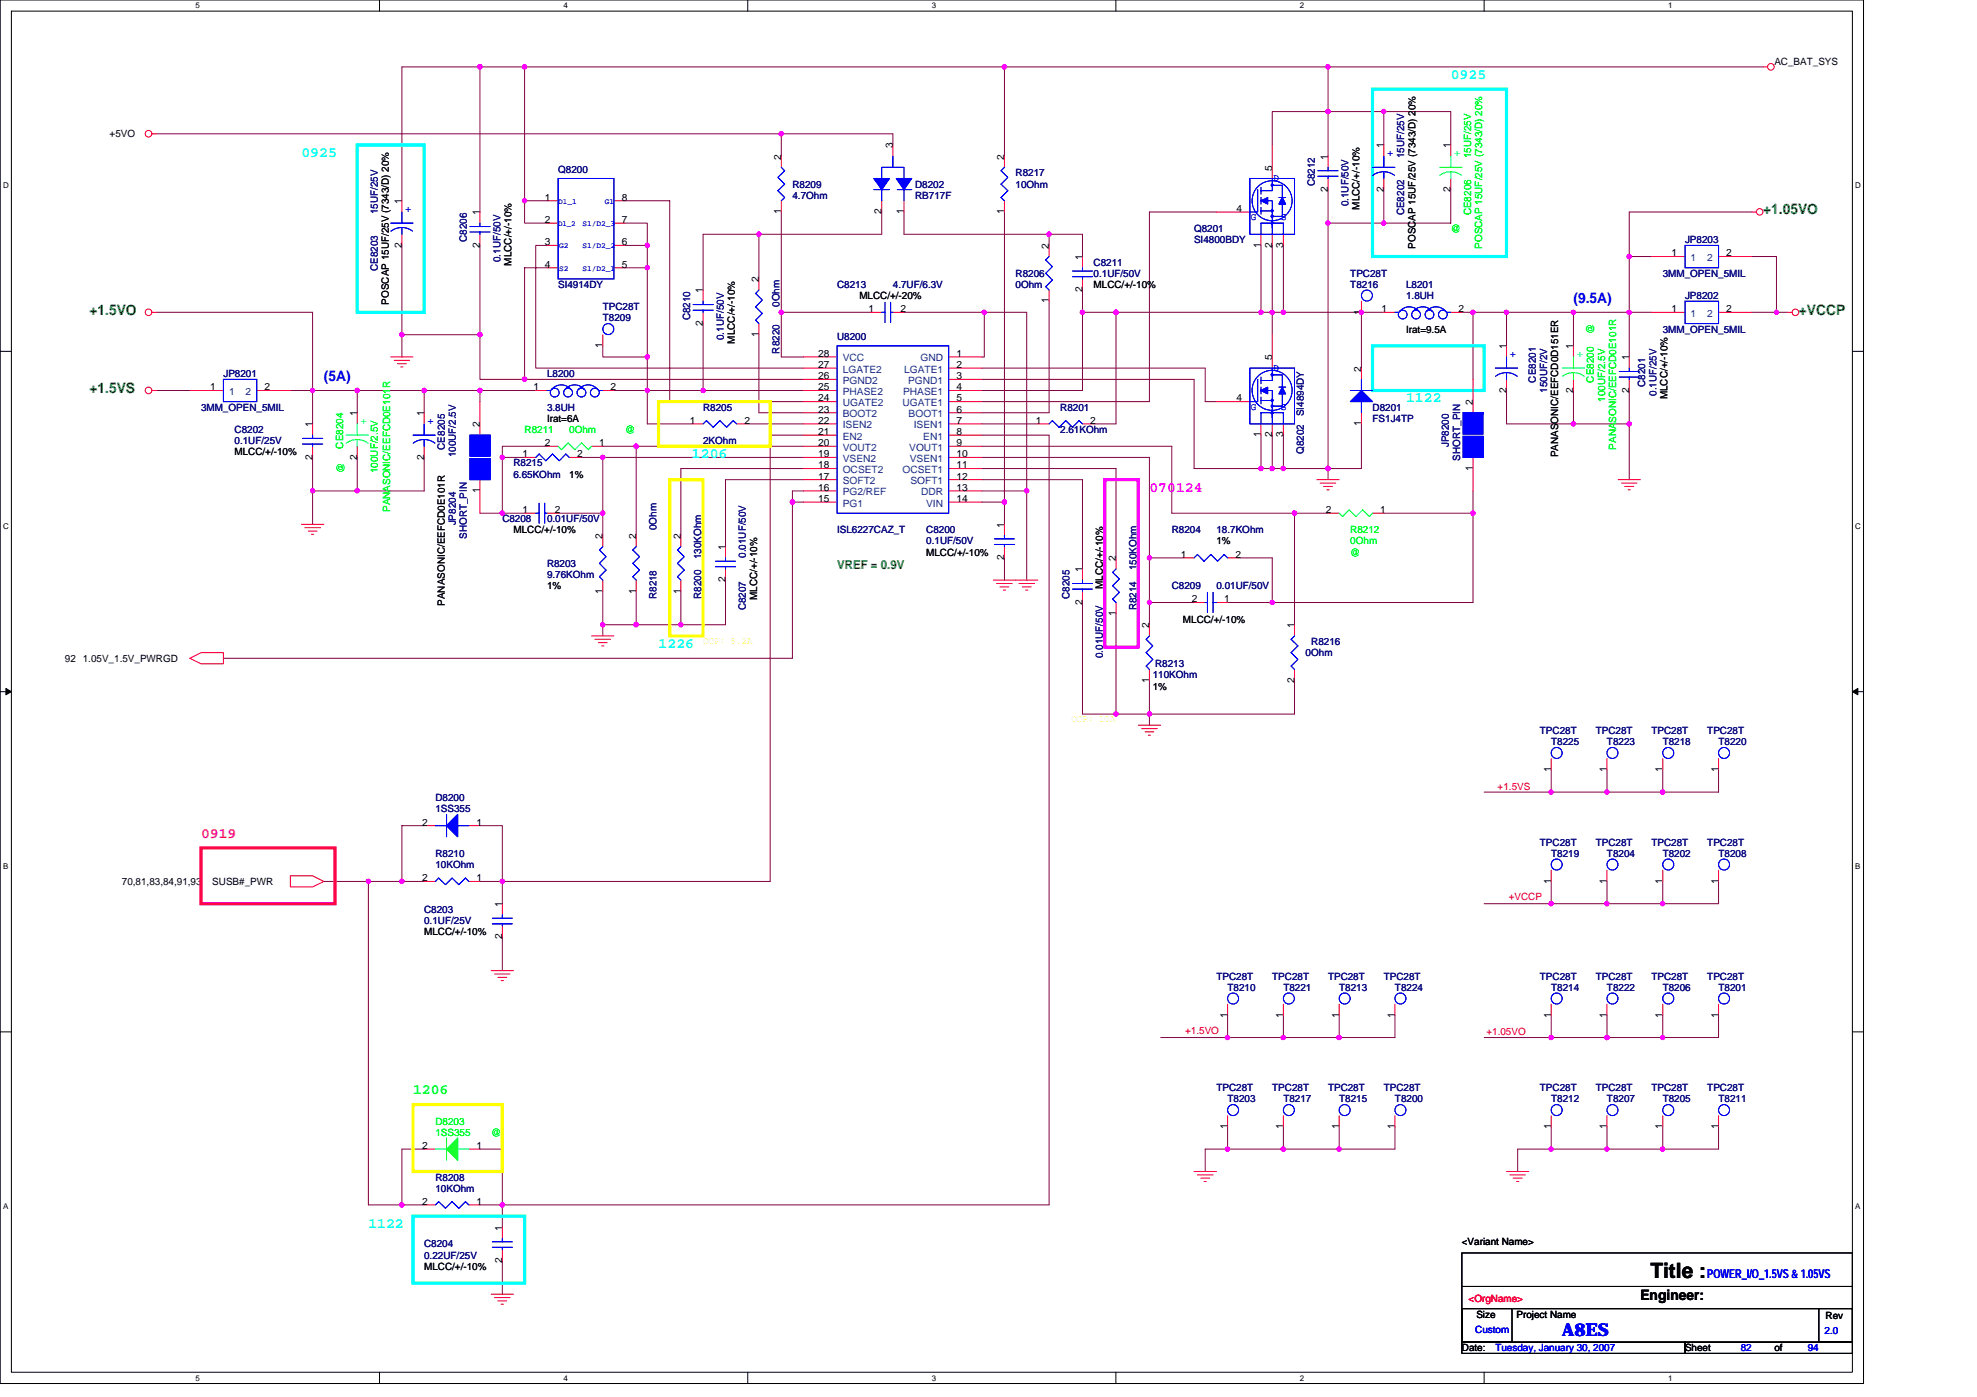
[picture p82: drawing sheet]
<svg xmlns="http://www.w3.org/2000/svg" width="297mm" height="210mm" viewBox="0 0 297 210" stroke-linecap="round" stroke-linejoin="round" font-family="sans-serif">
<defs><g id="words">
<text font-size="3.2" x="248" y="192">Title :</text>
<text font-size="2.7" fill="#00f" x="234.7" y="200.8">A8ES</text>
<g font-size="2.2" fill="#0ff">
<text x="218" y="11.9">0925</text>
<text x="45.3" y="23.6">0925</text>
<text x="211.3" y="60.5">1122</text>
<text x="104" y="68.9">1206</text>
<text x="99" y="97.3">1226</text>
<text x="55.3" y="184.5">1122</text>
</g>
<g font-size="2.2" fill="#008000">
<text x="264.9" y="32.2">+1.05VO</text>
<text x="13.4" y="47.3">+1.5VO</text>
<text x="270.3" y="47.3">+VCCP</text>
<text x="13.4" y="59">+1.5VS</text>
</g>
<g font-size="2.2" fill="#00f">
<text x="236.4" y="45.6">(9.5A)</text>
<text x="48.7" y="57.3">(5A)</text>
</g>
<text font-size="2.2" fill="#f0f" x="172.7" y="73.9">070124</text>
<text font-size="2.2" fill="#ff0080" x="30.2" y="125.9">0919</text>
<text font-size="2.2" fill="#0f0" x="62.1" y="164.4">1206</text>
<text font-size="2.2" x="246.5" y="195.3">Engineer:</text>
<text font-size="1.8" fill="#008000" x="125.8" y="85.5">VREF = 0.9V</text>
<text font-size="1.8" fill="#00f" x="256.5" y="192">POWER_I/O_1.5VS &amp; 1.05VS</text>
<g font-size="1.5">
<text x="266.6" y="9.7">AC_BAT_SYS</text>
<text x="16.5" y="20.6">+5VO</text>
<text x="117.4" y="24" transform="rotate(-90 117.4 24)">2</text>
<text x="134.1" y="22.3" transform="rotate(-90 134.1 22.3)">3</text>
<text x="150.9" y="24" transform="rotate(-90 150.9 24)">2</text>
<text x="199.5" y="24" transform="rotate(-90 199.5 24)">1</text>
<text x="207.9" y="22.3" transform="rotate(-90 207.9 22.3)">1</text>
<text x="217.9" y="22.3" transform="rotate(-90 217.9 22.3)">1</text>
<text x="191.1" y="25.7" transform="rotate(-90 191.1 25.7)">5</text>
<text x="199.5" y="28.8" transform="rotate(-90 199.5 28.8)">2</text>
<text x="207.9" y="28.8" transform="rotate(-90 207.9 28.8)">2</text>
<text x="217.9" y="28.8" transform="rotate(-90 217.9 28.8)">2</text>
<text x="60.4" y="30.7" transform="rotate(-90 60.4 30.7)">1</text>
<text x="72.1" y="32.4" transform="rotate(-90 72.1 32.4)">1</text>
<text x="81.8" y="30.1">1</text>
<text x="81.8" y="33.5">2</text>
<text x="93.4" y="33.5">7</text>
<text x="93.4" y="30.1">8</text>
<text x="117.4" y="32.2" transform="rotate(-90 117.4 32.2)">1</text>
<text x="132.5" y="32.2" transform="rotate(-90 132.5 32.2)">2</text>
<text x="135.8" y="32.2" transform="rotate(-90 135.8 32.2)">1</text>
<text x="150.9" y="32.2" transform="rotate(-90 150.9 32.2)">1</text>
<text x="185.8" y="31.8">4</text>
<text x="204.3" y="31.5" transform="rotate(-90 204.3 31.5)">MLCC/+/-10%</text>
<text x="60.4" y="37.2" transform="rotate(-90 60.4 37.2)">2</text>
<text x="72.1" y="37.2" transform="rotate(-90 72.1 37.2)">2</text>
<text x="76.9" y="39.9" transform="rotate(-90 76.9 39.9)">MLCC/+/-10%</text>
<text x="81.8" y="36.9">3</text>
<text x="81.8" y="40.2">4</text>
<text x="93.4" y="40.2">5</text>
<text x="93.4" y="36.9">6</text>
<text x="157.6" y="37.4" transform="rotate(-90 157.6 37.4)">2</text>
<text x="162.6" y="39.1" transform="rotate(-90 162.6 39.1)">1</text>
<text x="189.4" y="37.2" transform="rotate(-90 189.4 37.2)">1</text>
<text x="191.1" y="37.2" transform="rotate(-90 191.1 37.2)">2</text>
<text x="192.8" y="37.2" transform="rotate(-90 192.8 37.2)">3</text>
<text x="212.7" y="37.4" transform="rotate(-90 212.7 37.4)">POSCAP 15UF/25V (7343/D) 20%</text>
<text x="251.2" y="38.5">1</text>
<text x="259.4" y="38.5">2</text>
<text x="58.4" y="45.8" transform="rotate(-90 58.4 45.8)">POSCAP 15UF/25V (7343/D) 20%</text>
<text x="105.6" y="44.1" transform="rotate(-90 105.6 44.1)">1</text>
<text x="114" y="42.4" transform="rotate(-90 114 42.4)">2</text>
<text x="129.1" y="44.9">MLCC/+/-20%</text>
<text x="130.5" y="46.9">1</text>
<text x="135.3" y="46.9">2</text>
<text x="157.6" y="45.6" transform="rotate(-90 157.6 45.6)">1</text>
<text x="162.6" y="43.9" transform="rotate(-90 162.6 43.9)">2</text>
<text x="164.3" y="43.3">MLCC/+/-10%</text>
<text x="204.5" y="47.3" transform="rotate(-90 204.5 47.3)">1</text>
<text x="207.6" y="46.9">1</text>
<text x="219.1" y="46.9">2</text>
<text x="251.2" y="46.9">1</text>
<text x="259.4" y="46.9">2</text>
<text x="90.5" y="52.3" transform="rotate(-90 90.5 52.3)">1</text>
<text x="105.6" y="48.9" transform="rotate(-90 105.6 48.9)">2</text>
<text x="110.4" y="51.6" transform="rotate(-90 110.4 51.6)">MLCC/+/-10%</text>
<text x="114" y="50.6" transform="rotate(-90 114 50.6)">1</text>
<text x="122.9" y="53.6">28</text>
<text x="143.7" y="53.6">1</text>
<text x="211.3" y="50">Irat=9.5A</text>
<text x="226.3" y="52.5" transform="rotate(-90 226.3 52.5)">1</text>
<text x="236.4" y="52.5" transform="rotate(-90 236.4 52.5)">1</text>
<text x="31.6" y="58.7">1</text>
<text x="39.7" y="58.7">2</text>
<text x="80.2" y="58.7">1</text>
<text x="91.7" y="58.7">2</text>
<text x="122.9" y="55.3">27</text>
<text x="122.9" y="57">26</text>
<text x="122.9" y="58.7">25</text>
<text x="143.7" y="55.3">2</text>
<text x="143.7" y="57">3</text>
<text x="143.7" y="58.7">4</text>
<text x="191.1" y="54.1" transform="rotate(-90 191.1 54.1)">5</text>
<text x="204.5" y="55.8" transform="rotate(-90 204.5 55.8)">2</text>
<text x="226.3" y="59" transform="rotate(-90 226.3 59)">2</text>
<text x="236.4" y="59" transform="rotate(-90 236.4 59)">2</text>
<text x="244.8" y="59" transform="rotate(-90 244.8 59)">2</text>
<text x="244.8" y="54.1" transform="rotate(-90 244.8 54.1)">1</text>
<text x="46.9" y="64.2" transform="rotate(-90 46.9 64.2)">1</text>
<text x="53.7" y="62.5" transform="rotate(-90 53.7 62.5)">1</text>
<text x="63.7" y="62.5" transform="rotate(-90 63.7 62.5)">1</text>
<text x="72.1" y="64.2" transform="rotate(-90 72.1 64.2)">2</text>
<text x="82.2" y="63.4">Irat=6A</text>
<text x="103.6" y="63.7">1</text>
<text x="111.8" y="63.7">2</text>
<text x="122.9" y="60.3">24</text>
<text x="122.9" y="62">23</text>
<text x="122.9" y="63.7">22</text>
<text x="122.9" y="65.4">21</text>
<text x="143.7" y="60.3">5</text>
<text x="143.7" y="65.4">8</text>
<text x="143.7" y="62">6</text>
<text x="143.7" y="63.7">7</text>
<text x="155.6" y="63.7">1</text>
<text x="163.8" y="63.7">2</text>
<text x="185.8" y="60.3">4</text>
<text x="189.4" y="65.7" transform="rotate(-90 189.4 65.7)">1</text>
<text x="191.1" y="65.7" transform="rotate(-90 191.1 65.7)">2</text>
<text x="192.8" y="65.7" transform="rotate(-90 192.8 65.7)">3</text>
<text x="204.5" y="64" transform="rotate(-90 204.5 64)">1</text>
<text x="221.3" y="60.9" transform="rotate(-90 221.3 60.9)">2</text>
<text x="250.5" y="60" transform="rotate(-90 250.5 60)">MLCC/+/-10%</text>
<text x="35.2" y="68.4">MLCC/+/-10%</text>
<text x="46.9" y="69.1" transform="rotate(-90 46.9 69.1)">2</text>
<text x="53.7" y="69.1" transform="rotate(-90 53.7 69.1)">2</text>
<text x="63.7" y="69.1" transform="rotate(-90 63.7 69.1)">2</text>
<text x="78.5" y="68.7">1</text>
<text x="81.8" y="67">2</text>
<text x="85.5" y="71.8">1%</text>
<text x="86.7" y="68.7">2</text>
<text x="90" y="67">1</text>
<text x="122.9" y="67">20</text>
<text x="122.9" y="68.7">19</text>
<text x="122.9" y="70.4">18</text>
<text x="143.7" y="70.4">11</text>
<text x="143.7" y="68.7">10</text>
<text x="143.7" y="67">9</text>
<text x="221.3" y="70.7" transform="rotate(-90 221.3 70.7)">1</text>
<text x="234.1" y="68.7" transform="rotate(-90 234.1 68.7)">PANASONIC/EEFCD0D151ER</text>
<text x="72.1" y="74.1" transform="rotate(-90 72.1 74.1)">1</text>
<text x="78.5" y="77.1">1</text>
<text x="83.4" y="77.1">2</text>
<text x="122.9" y="72.1">17</text>
<text x="122.9" y="73.7">16</text>
<text x="122.9" y="75.4">15</text>
<text x="143.7" y="72.1">12</text>
<text x="143.7" y="75.4">14</text>
<text x="143.7" y="73.7">13</text>
<text x="199.2" y="77.1">2</text>
<text x="207.4" y="77.1">1</text>
<text x="77.1" y="80.1">MLCC/+/-10%</text>
<text x="90.5" y="81" transform="rotate(-90 90.5 81)">2</text>
<text x="95.6" y="81" transform="rotate(-90 95.6 81)">2</text>
<text x="102.3" y="81" transform="rotate(-90 102.3 81)">2</text>
<text x="109" y="82.7" transform="rotate(-90 109 82.7)">1</text>
<text x="139.2" y="83.5">MLCC/+/-10%</text>
<text x="150.9" y="79.3" transform="rotate(-90 150.9 79.3)">1</text>
<text x="177.4" y="83.8">1</text>
<text x="182.8" y="81.8">1%</text>
<text x="185.6" y="83.8">2</text>
<text x="82.2" y="88.5">1%</text>
<text x="90.5" y="89.2" transform="rotate(-90 90.5 89.2)">1</text>
<text x="95.6" y="89.2" transform="rotate(-90 95.6 89.2)">1</text>
<text x="102.3" y="89.2" transform="rotate(-90 102.3 89.2)">1</text>
<text x="109" y="87.5" transform="rotate(-90 109 87.5)">2</text>
<text x="150.9" y="84.2" transform="rotate(-90 150.9 84.2)">2</text>
<text x="162.6" y="86" transform="rotate(-90 162.6 86)">1</text>
<text x="165.7" y="88.5" transform="rotate(-90 165.7 88.5)">MLCC/+/-10%</text>
<text x="167.7" y="84.3" transform="rotate(-90 167.7 84.3)">2</text>
<text x="66.8" y="91" transform="rotate(-90 66.8 91)">PANASONIC/EEFCD0E101R</text>
<text x="113.7" y="90.2" transform="rotate(-90 113.7 90.2)">MLCC/+/-10%</text>
<text x="162.6" y="90.8" transform="rotate(-90 162.6 90.8)">2</text>
<text x="167.7" y="92.5" transform="rotate(-90 167.7 92.5)">1</text>
<text x="172.7" y="94.4" transform="rotate(-90 172.7 94.4)">2</text>
<text x="177.7" y="93.6">MLCC/+/-10%</text>
<text x="179.1" y="90.5">2</text>
<text x="183.9" y="90.5">1</text>
<text x="194.5" y="94.4" transform="rotate(-90 194.5 94.4)">1</text>
<text x="9.8" y="99.4">92</text>
<text x="12.4" y="99.4">1.05V_1.5V_PWRGD</text>
<text x="172.7" y="102.6" transform="rotate(-90 172.7 102.6)">1</text>
<text x="173.2" y="103.6">1%</text>
<text x="194.5" y="102.6" transform="rotate(-90 194.5 102.6)">2</text>
<text x="233" y="116" transform="rotate(-90 233 116)">1</text>
<text x="241.4" y="116" transform="rotate(-90 241.4 116)">1</text>
<text x="249.8" y="116" transform="rotate(-90 249.8 116)">1</text>
<text x="258.2" y="116" transform="rotate(-90 258.2 116)">1</text>
<text x="63.4" y="124">2</text>
<text x="71.6" y="124">1</text>
<text x="18.3" y="132.9">70,81,83,84,91,93</text>
<text x="31.9" y="132.9">SUSB#_PWR</text>
<text x="63.4" y="132.4">2</text>
<text x="71.6" y="132.4">1</text>
<text x="75.5" y="136.3" transform="rotate(-90 75.5 136.3)">1</text>
<text x="233" y="132.8" transform="rotate(-90 233 132.8)">1</text>
<text x="241.4" y="132.8" transform="rotate(-90 241.4 132.8)">1</text>
<text x="249.8" y="132.8" transform="rotate(-90 249.8 132.8)">1</text>
<text x="258.2" y="132.8" transform="rotate(-90 258.2 132.8)">1</text>
<text x="63.7" y="140.5">MLCC/+/-10%</text>
<text x="75.5" y="141.1" transform="rotate(-90 75.5 141.1)">2</text>
<text x="184.4" y="152.9" transform="rotate(-90 184.4 152.9)">1</text>
<text x="192.8" y="152.9" transform="rotate(-90 192.8 152.9)">1</text>
<text x="201.2" y="152.9" transform="rotate(-90 201.2 152.9)">1</text>
<text x="209.6" y="152.9" transform="rotate(-90 209.6 152.9)">1</text>
<text x="233" y="152.9" transform="rotate(-90 233 152.9)">1</text>
<text x="241.4" y="152.9" transform="rotate(-90 241.4 152.9)">1</text>
<text x="249.8" y="152.9" transform="rotate(-90 249.8 152.9)">1</text>
<text x="258.2" y="152.9" transform="rotate(-90 258.2 152.9)">1</text>
<text x="63.4" y="172.6">2</text>
<text x="71.6" y="172.6">1</text>
<text x="184.4" y="169.7" transform="rotate(-90 184.4 169.7)">1</text>
<text x="192.8" y="169.7" transform="rotate(-90 192.8 169.7)">1</text>
<text x="201.2" y="169.7" transform="rotate(-90 201.2 169.7)">1</text>
<text x="209.6" y="169.7" transform="rotate(-90 209.6 169.7)">1</text>
<text x="233" y="169.7" transform="rotate(-90 233 169.7)">1</text>
<text x="241.4" y="169.7" transform="rotate(-90 241.4 169.7)">1</text>
<text x="249.8" y="169.7" transform="rotate(-90 249.8 169.7)">1</text>
<text x="258.2" y="169.7" transform="rotate(-90 258.2 169.7)">1</text>
<text x="63.4" y="181">2</text>
<text x="71.6" y="181">1</text>
<text x="75.5" y="184.9" transform="rotate(-90 75.5 184.9)">1</text>
<text x="63.7" y="190.8">MLCC/+/-10%</text>
<text x="75.5" y="189.8" transform="rotate(-90 75.5 189.8)">2</text>
<text x="219.6" y="187.1">&lt;Variant Name&gt;</text>
<text x="221.8" y="198">Size</text>
<text x="227.9" y="198">Project Name</text>
<text x="219.6" y="203">Date:</text>
<text x="253.2" y="203">Sheet</text>
<text x="266.6" y="203">of</text>
<text x="274.3" y="198.2">Rev</text>
</g>
<g font-size="1.5" fill="#00f">
<text x="208.4" y="23.5">+</text>
<text x="191.3" y="27.2">D</text>
<text x="60.9" y="31.9">+</text>
<text x="188" y="33.1">G</text>
<text x="192.5" y="33.1">S</text>
<text x="226.9" y="53.7">+</text>
<text x="191.3" y="55.7">D</text>
<text x="64.2" y="63.7">+</text>
<text x="188" y="61.6">G</text>
<text x="192.5" y="61.6">S</text>
<text x="221.7" y="200.3">Custom</text>
<text x="224.7" y="203">Tuesday, January 30, 2007</text>
<text x="261.6" y="203">82</text>
<text x="271.6" y="203">94</text>
<text x="274.1" y="200.5">2.0</text>
</g>
<g font-size="1.5" fill="#000080">
<text x="211" y="23.8" transform="rotate(-90 211 23.8)">15UF/25V</text>
<text x="83.9" y="26">Q8200</text>
<text x="119.1" y="28.2">R8209</text>
<text x="119.1" y="29.8">4.7Ohm</text>
<text x="137.5" y="28.2">D8202</text>
<text x="137.5" y="29.8">RB717F</text>
<text x="152.6" y="26.5">R8217</text>
<text x="152.6" y="28.2">10Ohm</text>
<text x="197.6" y="28" transform="rotate(-90 197.6 28)">C8212</text>
<text x="56.7" y="32.2" transform="rotate(-90 56.7 32.2)">15UF/25V</text>
<text x="179.4" y="34.9">Q8201</text>
<text x="202.6" y="31" transform="rotate(-90 202.6 31)">0.1UF/50V</text>
<text x="211" y="32.3" transform="rotate(-90 211 32.3)">CE8202</text>
<text x="56.7" y="40.7" transform="rotate(-90 56.7 40.7)">CE8203</text>
<text x="70.2" y="36.4" transform="rotate(-90 70.2 36.4)">C8206</text>
<text x="75.2" y="39.4" transform="rotate(-90 75.2 39.4)">0.1UF/50V</text>
<text x="152.6" y="41.6">R8206</text>
<text x="164.3" y="39.9">C8211</text>
<text x="164.3" y="41.6">0.1UF/50V</text>
<text x="179.4" y="36.6">SI4800BDY</text>
<text x="202.9" y="41.6">TPC28T</text>
<text x="249.8" y="41.6">3MM_OPEN_5MIL</text>
<text x="253.2" y="36.6">JP8203</text>
<text x="83.9" y="43.3">SI4914DY</text>
<text x="90.6" y="46.6">TPC28T</text>
<text x="117.1" y="46.1" transform="rotate(-90 117.1 46.1)">0Ohm</text>
<text x="125.8" y="43.3">C8213</text>
<text x="134.1" y="43.3">4.7UF/6.3V</text>
<text x="152.6" y="43.3">0Ohm</text>
<text x="202.9" y="43.3">T8216</text>
<text x="211.3" y="43.3">L8201</text>
<text x="211.3" y="44.9">1.8UH</text>
<text x="253.2" y="44.9">JP8202</text>
<text x="90.6" y="48.3">T8209</text>
<text x="103.7" y="48.1" transform="rotate(-90 103.7 48.1)">C8210</text>
<text x="108.7" y="51.1" transform="rotate(-90 108.7 51.1)">0.1UF/50V</text>
<text x="117.1" y="53.1" transform="rotate(-90 117.1 53.1)">R8220</text>
<text x="125.8" y="51.1">U8200</text>
<text x="249.8" y="50">3MM_OPEN_5MIL</text>
<text x="33.6" y="56.7">JP8201</text>
<text x="82.2" y="56.7">L8200</text>
<text x="230.8" y="57.5" transform="rotate(-90 230.8 57.5)">CE8201</text>
<text x="232.4" y="59" transform="rotate(-90 232.4 59)">150UF/2V</text>
<text x="247.2" y="58.2" transform="rotate(-90 247.2 58.2)">C8201</text>
<text x="248.9" y="59.5" transform="rotate(-90 248.9 59.5)">0.1UF/25V</text>
<text x="30.2" y="61.7">3MM_OPEN_5MIL</text>
<text x="35.2" y="65">C8202</text>
<text x="82.2" y="61.7">3.8UH</text>
<text x="105.6" y="61.7">R8205</text>
<text x="159.3" y="61.7">R8201</text>
<text x="159.3" y="65">2.61KOhm</text>
<text x="195.9" y="62.5" transform="rotate(-90 195.9 62.5)">SI4894DY</text>
<text x="206.2" y="61.7">D8201</text>
<text x="206.2" y="63.4">FS1J4TP</text>
<text x="35.2" y="66.7">0.1UF/25V</text>
<text x="66.8" y="67.6" transform="rotate(-90 66.8 67.6)">CE8205</text>
<text x="68.5" y="68.7" transform="rotate(-90 68.5 68.7)">100UF/2.5V</text>
<text x="77.1" y="70.1">R8215</text>
<text x="77.1" y="71.8">6.65KOhm</text>
<text x="105.6" y="66.7">2KOhm</text>
<text x="195.9" y="68.2" transform="rotate(-90 195.9 68.2)">Q8202</text>
<text x="217.7" y="67.2" transform="rotate(-90 217.7 67.2)">JP8200</text>
<text x="219.4" y="69.2" transform="rotate(-90 219.4 69.2)">SHORT_PIN</text>
<text x="68.5" y="79" transform="rotate(-90 68.5 79)">JP8204</text>
<text x="70.2" y="81" transform="rotate(-90 70.2 81)">SHORT_PIN</text>
<text x="75.5" y="78.5">C8208</text>
<text x="82.2" y="78.5">0.01UF/50V</text>
<text x="98.7" y="79.6" transform="rotate(-90 98.7 79.6)">0Ohm</text>
<text x="105.4" y="84" transform="rotate(-90 105.4 84)">130KOhm</text>
<text x="112.1" y="83.8" transform="rotate(-90 112.1 83.8)">0.01UF/50V</text>
<text x="125.8" y="80.1">ISL6227CAZ_T</text>
<text x="139.2" y="80.1">C8200</text>
<text x="139.2" y="81.8">0.1UF/50V</text>
<text x="176.1" y="80.1">R8204</text>
<text x="182.8" y="80.1">18.7KOhm</text>
<text x="82.2" y="85.2">R8203</text>
<text x="82.2" y="86.8">9.76KOhm</text>
<text x="170.7" y="85.7" transform="rotate(-90 170.7 85.7)">150KOhm</text>
<text x="176.1" y="88.5">C8209</text>
<text x="182.8" y="88.5">0.01UF/50V</text>
<text x="98.7" y="90" transform="rotate(-90 98.7 90)">R8218</text>
<text x="105.4" y="90" transform="rotate(-90 105.4 90)">R8200</text>
<text x="112.1" y="91.7" transform="rotate(-90 112.1 91.7)">C8207</text>
<text x="160.7" y="90" transform="rotate(-90 160.7 90)">C8205</text>
<text x="170.7" y="91.7" transform="rotate(-90 170.7 91.7)">R8214</text>
<text x="165.7" y="98.9" transform="rotate(-90 165.7 98.9)">0.01UF/50V</text>
<text x="173.2" y="101.9">110KOhm</text>
<text x="173.5" y="100.3">R8213</text>
<text x="196.2" y="98.6">0Ohm</text>
<text x="197" y="96.9">R8216</text>
<text x="231.4" y="110.3">TPC28T</text>
<text x="233.1" y="112">T8225</text>
<text x="239.8" y="110.3">TPC28T</text>
<text x="241.4" y="112">T8223</text>
<text x="248.1" y="110.3">TPC28T</text>
<text x="249.8" y="112">T8218</text>
<text x="256.5" y="110.3">TPC28T</text>
<text x="258.2" y="112">T8220</text>
<text x="65.4" y="120.4">D8200</text>
<text x="65.4" y="122">1SS355</text>
<text x="65.4" y="128.8">R8210</text>
<text x="65.4" y="130.4">10KOhm</text>
<text x="231.4" y="127.1">TPC28T</text>
<text x="233.1" y="128.8">T8219</text>
<text x="239.8" y="127.1">TPC28T</text>
<text x="241.4" y="128.8">T8204</text>
<text x="248.1" y="127.1">TPC28T</text>
<text x="249.8" y="128.8">T8202</text>
<text x="256.5" y="127.1">TPC28T</text>
<text x="258.2" y="128.8">T8208</text>
<text x="63.7" y="137.1">C8203</text>
<text x="63.7" y="138.8">0.1UF/25V</text>
<text x="182.8" y="147.2">TPC28T</text>
<text x="184.4" y="148.9">T8210</text>
<text x="191.2" y="147.2">TPC28T</text>
<text x="192.8" y="148.9">T8221</text>
<text x="199.5" y="147.2">TPC28T</text>
<text x="201.2" y="148.9">T8213</text>
<text x="207.9" y="147.2">TPC28T</text>
<text x="209.6" y="148.9">T8224</text>
<text x="231.4" y="147.2">TPC28T</text>
<text x="233.1" y="148.9">T8214</text>
<text x="239.8" y="147.2">TPC28T</text>
<text x="241.4" y="148.9">T8222</text>
<text x="248.1" y="147.2">TPC28T</text>
<text x="249.8" y="148.9">T8206</text>
<text x="256.5" y="147.2">TPC28T</text>
<text x="258.2" y="148.9">T8201</text>
<text x="182.8" y="164">TPC28T</text>
<text x="184.4" y="165.6">T8203</text>
<text x="191.2" y="164">TPC28T</text>
<text x="192.8" y="165.6">T8217</text>
<text x="199.5" y="164">TPC28T</text>
<text x="201.2" y="165.6">T8215</text>
<text x="207.9" y="164">TPC28T</text>
<text x="209.6" y="165.6">T8200</text>
<text x="231.4" y="164">TPC28T</text>
<text x="233.1" y="165.6">T8212</text>
<text x="239.8" y="164">TPC28T</text>
<text x="241.4" y="165.6">T8207</text>
<text x="248.1" y="164">TPC28T</text>
<text x="249.8" y="165.6">T8205</text>
<text x="256.5" y="164">TPC28T</text>
<text x="258.2" y="165.6">T8211</text>
<text x="65.4" y="177.4">R8208</text>
<text x="65.4" y="179">10KOhm</text>
<text x="63.7" y="187.4">C8204</text>
<text x="63.7" y="189.1">0.22UF/25V</text>
</g>
<g font-size="1.5" fill="#00ff80">
<text x="218.5" y="23.5">+</text>
<text x="236.9" y="53.7">+</text>
<text x="54.2" y="63.7">+</text>
</g>
<g font-size="1.5" fill="#0f0">
<text x="221" y="23.8" transform="rotate(-90 221 23.8)">15UF/25V</text>
<text x="218" y="34.9">@</text>
<text x="221" y="32.3" transform="rotate(-90 221 32.3)">CE8206</text>
<text x="222.7" y="37.4" transform="rotate(-90 222.7 37.4)">POSCAP 15UF/25V (7343/D) 20%</text>
<text x="239.5" y="50.1" transform="rotate(-90 239.5 50.1)">@</text>
<text x="239.5" y="57.5" transform="rotate(-90 239.5 57.5)">CE8200</text>
<text x="78.8" y="65">R8211</text>
<text x="85.5" y="65">0Ohm</text>
<text x="93.9" y="65">@</text>
<text x="241.1" y="60.3" transform="rotate(-90 241.1 60.3)">100UF/2.5V</text>
<text x="51.6" y="67.4" transform="rotate(-90 51.6 67.4)">CE8204</text>
<text x="51.7" y="71.1" transform="rotate(-90 51.7 71.1)">@</text>
<text x="56.7" y="71.1" transform="rotate(-90 56.7 71.1)">100UF/2.5V</text>
<text x="242.8" y="67.6" transform="rotate(-90 242.8 67.6)">PANASONIC/EEFCD0E101R</text>
<text x="58.6" y="76.9" transform="rotate(-90 58.6 76.9)">PANASONIC/EEFCD0E101R</text>
<text x="202.9" y="80.1">R8212</text>
<text x="202.9" y="81.8">0Ohm</text>
<text x="202.9" y="83.5">@</text>
<text x="65.4" y="169">D8203</text>
<text x="65.4" y="170.7">1SS355</text>
<text x="73.8" y="170.7">@</text>
</g>
<g font-size="1.5" fill="#004080">
<text x="254" y="39.2">1</text>
<text x="256.5" y="39.2">2</text>
<text x="254" y="47.6">1</text>
<text x="256.5" y="47.6">2</text>
<text x="34.4" y="59.4">1</text>
<text x="36.9" y="59.4">2</text>
<text x="126.6" y="54.3">VCC</text>
<text x="126.6" y="56">LGATE2</text>
<text x="126.6" y="57.7">PGND2</text>
<text x="126.6" y="59.4">PHASE2</text>
<text x="135.7" y="59.4">PHASE1</text>
<text x="135.8" y="56">LGATE1</text>
<text x="136.4" y="57.7">PGND1</text>
<text x="138.3" y="54.3">GND</text>
<text x="126.6" y="61">UGATE2</text>
<text x="126.6" y="62.7">BOOT2</text>
<text x="126.6" y="64.4">ISEN2</text>
<text x="135.6" y="61">UGATE1</text>
<text x="136.5" y="62.7">BOOT1</text>
<text x="137.3" y="64.4">ISEN1</text>
<text x="126.6" y="66.1">EN2</text>
<text x="126.6" y="67.7">VOUT2</text>
<text x="126.6" y="69.4">VSEN2</text>
<text x="126.6" y="71.1">OCSET2</text>
<text x="135.6" y="71.1">OCSET1</text>
<text x="136.6" y="67.7">VOUT1</text>
<text x="136.7" y="69.4">VSEN1</text>
<text x="138.7" y="66.1">EN1</text>
<text x="126.6" y="72.7">SOFT2</text>
<text x="126.6" y="74.4">PG2/REF</text>
<text x="126.6" y="76.1">PG1</text>
<text x="136.8" y="72.7">SOFT1</text>
<text x="138.4" y="74.4">DDR</text>
<text x="139.1" y="76.1">VIN</text>
</g>
<g font-size="1.5" fill="#ffff80">
<text x="105.6" y="96.8">OCP: 5.2A</text>
<text x="161" y="108.5">OCP: 10A</text>
</g>
<g font-size="1.5" fill="#f00">
<text x="225" y="118.7">+1.5VS</text>
<text x="226.7" y="135.3">+VCCP</text>
<text x="178.1" y="155.4">+1.5VO</text>
<text x="223.3" y="155.6">+1.05VO</text>
<text x="220.7" y="195.6">&lt;OrgName&gt;</text>
</g>
<g font-size="1.2">
<text x="29.4" y="1.3">5</text>
<text x="84.7" y="1.3">4</text>
<text x="140" y="1.3">3</text>
<text x="195.3" y="1.3">2</text>
<text x="250.6" y="1.3">1</text>
<text x=".5" y="28.3">D</text>
<text x="278.7" y="28.3">D</text>
<text x=".5" y="79.4">C</text>
<text x="278.7" y="79.4">C</text>
<text x=".5" y="130.6">B</text>
<text x="278.7" y="130.6">B</text>
<text x=".5" y="181.7">A</text>
<text x="278.7" y="181.7">A</text>
<text x="29.4" y="207.5">5</text>
<text x="84.7" y="207.5">4</text>
<text x="140" y="207.5">3</text>
<text x="195.3" y="207.5">2</text>
<text x="250.6" y="207.5">1</text>
</g>
<g font-size="1.2" fill="#00f">
<text x="83.9" y="30.6">D1_1</text>
<text x="83.9" y="34">D1_2</text>
<text x="87.5" y="34">S1/D2_3</text>
<text x="90.9" y="30.6">G1</text>
<text x="84" y="37.3">G2</text>
<text x="84" y="40.7">S2</text>
<text x="87.5" y="40.7">S1/D2_1</text>
<text x="87.5" y="37.3">S1/D2_2</text>
</g>
</g></defs>
<path d="M0 0h280v207.9h-280zM1.7 1.7h276.6v204.5h-276.6z" fill="none" stroke="#000" stroke-width=".15"/>
<g fill="#fff">
<path d="M29.4 .2h.6v1.3h-.6z"/>
<path d="M29.4 206.4h.6v1.3h-.6z"/>
</g>
<path d="M57 0v1.7M57 206.2v1.7" fill="none" stroke="#000" stroke-width=".15"/>
<g fill="#fff">
<path d="M84.7 .2h.6v1.3h-.6z"/>
<path d="M84.7 206.4h.6v1.3h-.6z"/>
</g>
<path d="M112.3 0v1.7M112.3 206.2v1.7" fill="none" stroke="#000" stroke-width=".15"/>
<g fill="#fff">
<path d="M140 .2h.6v1.3h-.6z"/>
<path d="M140 206.4h.6v1.3h-.6z"/>
</g>
<path d="M167.7 0v1.7M167.7 206.2v1.7" fill="none" stroke="#000" stroke-width=".15"/>
<g fill="#fff">
<path d="M195.3 .2h.7v1.3h-.7z"/>
<path d="M195.3 206.4h.7v1.3h-.7z"/>
</g>
<path d="M223 0v1.7M223 206.2v1.7" fill="none" stroke="#000" stroke-width=".15"/>
<g fill="#fff">
<path d="M250.6 .2h.7v1.3h-.7z"/>
<path d="M250.6 206.4h.7v1.3h-.7z"/>
<path d="M.5 27.2h.8v1.4h-.8z"/>
<path d="M278.7 27.2h.9v1.4h-.9z"/>
<path d="M.5 78.3h.8v1.4h-.8z"/>
<path d="M278.7 78.3h.9v1.4h-.9z"/>
</g>
<path d="M0 52.8h1.7M278.3 52.8h1.7" fill="none" stroke="#000" stroke-width=".15"/>
<g fill="#fff">
<path d="M.5 129.5h.7v1.3h-.7z"/>
<path d="M278.7 129.5h.8v1.3h-.8z"/>
</g>
<path d="M0 103.9h1.7M278.3 103.9h1.7" fill="none" stroke="#000" stroke-width=".15"/>
<path d="M.9 103.4l.8 .5-.8 .5zM278.3 103.9l.8-.5v1z" fill="#000" stroke="#000" stroke-width=".15"/>
<g fill="#fff">
<path d="M.5 180.6h.7v1.3h-.7z"/>
<path d="M278.7 180.6h.8v1.3h-.8z"/>
</g>
<path d="M0 155h1.7M278.3 155h1.7M219.6 193.3h58.7M219.6 188.3h58.7v13.4h-58.7zM219.6 196.6h7.6v5.1h-7.6zM227.3 196.6h46M273.3 196.6h5v5.1h-5zM219.6 201.7h33.6v1.6h-33.6zM253.2 201.7h25.1v1.6h-25.1z" fill="none" stroke="#000" stroke-width=".15"/>
<g fill="none" stroke="#800040" stroke-width=".15">
<path d="M72.1 10.1v21.8M78.8 10.1v20.1M150.9 10.1v13.4M199.5 10.1v13.4M207.9 16.8v5M264.9 10.1h-204.5v20.1M23.5 20.1h110.7v1.7M60.4 36.9v16.7M72.1 36.9v13.4M78.8 30.2v3.3h3.4M78.8 30.2h3.4M82.2 36.9h-1.7v18.4h40.2"/>
<path d="M93.9 33.5h3.4v3.4M93.9 36.9h3.4v3.3M93.9 30.2h6.7v30.1h20.1M114 35.2v6.7M117.4 20.1v3.4M117.4 31.9v21.7h3.3M132.5 31.9v3.3h-26.9v8.4M135.8 31.9v3.3h26.8v3.3M150.9 31.9v46.9M157.6 35.2v1.7M182.8 31.9h-10.1v28.4h-25.2M189.5 36.9v10"/>
<path d="M191.2 21.8v-5h26.8v5M191.2 36.9v13.4M192.8 36.9v10M199.5 28.5v43.6M207.9 28.5v5M218 28.5v5h-18.5M244.8 38.5h3.3M263.2 38.5h3.7v8.4M263.2 31.9h-18.4v21.7M23.5 58.7h5M23.5 46.9h23.5v16.8M43.6 58.7h36.9"/>
<path d="M53.7 58.7v3.3M60.4 50.3h11.7M63.7 58.7v3.3M72.1 50.3v6.7h6.7M72.1 58.7v1.6M78.8 57h41.9M82.2 40.2h-3.4v16.8M90.6 52v1.6h6.7v10.1h6.7M92.2 58.7h28.5M93.9 40.2h3.4v13.4M105.6 48.6v10.1M114 50.3v11.7h6.7"/>
<path d="M117.4 46.9h13.4M135.8 46.9h18.5v40.3M147.5 55.3h33.6v5h1.7M147.5 57h31.9v13.4h25.2v-6.7M147.9 46.9v6.7h-.4M157.6 45.3v16.7h-10.1M162.6 43.6v15.1h-15.1M162.6 46.9h45.3M167.7 46.9v16.8h-3.4M204.6 46.9v8.4M219.6 46.9h28.5M221.3 46.9v10.1"/>
<path d="M226.4 46.9v5.1M226.4 58.7v5h18.4M236.4 46.9v5.1M236.4 58.7v5M244.8 58.7v13.4M263.2 46.9h5.4M47 68.7v10.1M53.7 68.7v5.1M63.7 68.7v5.1h-16.7M72.1 77.1h6.7M75.5 68.7h3.3M82.2 67.1h-6.7v10"/>
<path d="M83.9 77.1h6.7M87.2 68.7h33.5M90.6 67.1h30.1M90.6 68.7v11.8M95.6 67.1v13.4M112.3 63.7h8.4M119.1 75.4h1.6M120.7 65.4h-5v67h-40.2v-8.3h-3.4M120.7 73.8h-1.6v25.1h-85.5M120.7 72.1h-11.7v10M120.7 70.4h-18.4v10.1M147.5 72.1h15.1v13.4"/>
<path d="M147.5 67.1h28.6v10h23.4M147.5 75.4h3.4M147.5 65.4h10.1v115.6h-85.5M147.5 70.4h20.2v13.4M147.5 63.7h8.4M147.5 73.8h6.8M147.5 68.7h25.2v25.2M189.5 65.4v5M191.2 65.4v5M192.8 65.4v5M194.5 77.1v16.8M207.9 77.1h13.4"/>
<path d="M221.3 73.8v16.7h-36.9M90.6 88.8v6.7M95.6 88.8v5.1M102.3 88.8v5.1M109 87.2v6.7h-18.4M150.9 83.8v3.4M162.6 90.5v16.8h31.9v-5M167.7 92.2v15.1M172.7 90.5h6.7M172.7 83.8h5M186.1 83.8h5.1v6.7M172.7 102.3v6.7"/>
<path d="M233.1 115.7v3.3M241.4 115.7v3.3M249.8 115.7v3.3M258.2 115.7v3.3h-35.2M48.7 132.4h11.7M55.3 132.4v48.6h5.1M63.7 124.1h-3.3v8.3h3.3M72.1 132.4h3.4v3.4M233.1 132.4v3.4M241.4 132.4v3.4M249.8 132.4v3.4M258.2 132.4v3.4h-35.2"/>
<path d="M75.5 140.8v5M184.4 152.5v3.4M192.8 152.5v3.4M201.2 152.5v3.4M209.6 152.5v3.4h-35.2M233.1 152.5v3.4M241.4 152.5v3.4M249.8 152.5v3.4M258.2 152.5v3.4h-35.2M63.7 172.7h-3.3v8.3h3.3M72.1 172.7h3.4v11.7M184.4 169.3v3.4"/>
<path d="M192.8 169.3v3.4M201.2 169.3v3.4M209.6 169.3v3.4h-28.5v3.3M233.1 169.3v3.4M241.4 169.3v3.4M249.8 169.3v3.4M258.2 169.3v3.4h-30.2v3.3M75.5 189.4v5.1"/>
</g>
<g fill="#f0f" stroke="#f0f" stroke-width=".15">
<circle cx="191.1" cy="46.9" r=".32"/>
<circle cx="221.3" cy="77.1" r=".33"/>
<circle cx="199.5" cy="16.8" r=".33"/>
<circle cx="199.5" cy="10" r=".33"/>
<circle cx="167.7" cy="107.3" r=".33"/>
<circle cx="236.4" cy="46.9" r=".33"/>
<circle cx="241.4" cy="155.9" r=".32"/>
<circle cx="249.8" cy="155.9" r=".32"/>
<circle cx="114" cy="35.2" r=".32"/>
<circle cx="233" cy="155.9" r=".32"/>
<circle cx="119" cy="75.4" r=".33"/>
<circle cx="226.3" cy="46.9" r=".33"/>
<circle cx="191.1" cy="90.5" r=".32"/>
<circle cx="199.5" cy="70.4" r=".33"/>
<circle cx="117.4" cy="20.1" r=".33"/>
<circle cx="172.7" cy="90.5" r=".32"/>
<circle cx="97.3" cy="58.7" r=".32"/>
<circle cx="72.1" cy="58.7" r=".32"/>
<circle cx="244.8" cy="38.5" r=".33"/>
<circle cx="162.6" cy="46.9" r=".33"/>
<circle cx="167.7" cy="46.9" r=".33"/>
<circle cx="184.4" cy="155.9" r=".33"/>
<circle cx="53.7" cy="58.7" r=".33"/>
<circle cx="90.5" cy="77.1" r=".32"/>
<circle cx="244.8" cy="46.9" r=".33"/>
<circle cx="191.1" cy="70.4" r=".32"/>
<circle cx="192.8" cy="155.9" r=".33"/>
<circle cx="204.5" cy="46.9" r=".33"/>
<circle cx="105.6" cy="58.7" r=".32"/>
<circle cx="189.5" cy="46.9" r=".32"/>
<circle cx="221.3" cy="46.9" r=".33"/>
<circle cx="72.1" cy="10" r=".32"/>
<circle cx="241.4" cy="172.7" r=".32"/>
<circle cx="63.7" cy="58.7" r=".32"/>
<circle cx="157.6" cy="35.2" r=".32"/>
<circle cx="117.4" cy="46.9" r=".33"/>
<circle cx="90.5" cy="68.7" r=".32"/>
<circle cx="192.8" cy="46.9" r=".33"/>
<circle cx="150.9" cy="75.4" r=".33"/>
<circle cx="201.2" cy="155.9" r=".33"/>
<circle cx="194.5" cy="77.1" r=".33"/>
<circle cx="172.7" cy="83.8" r=".32"/>
<circle cx="90.5" cy="93.9" r=".32"/>
<circle cx="75.5" cy="77.1" r=".33"/>
<circle cx="201.2" cy="172.7" r=".33"/>
<circle cx="75.5" cy="68.7" r=".33"/>
<circle cx="95.6" cy="67" r=".33"/>
<circle cx="249.8" cy="172.7" r=".32"/>
<circle cx="147.9" cy="46.9" r=".33"/>
<circle cx="233" cy="119" r=".32"/>
<circle cx="249.8" cy="119" r=".32"/>
<circle cx="241.4" cy="119" r=".32"/>
<circle cx="233" cy="135.8" r=".32"/>
<circle cx="249.8" cy="135.8" r=".32"/>
<circle cx="241.4" cy="135.8" r=".32"/>
<circle cx="47" cy="58.7" r=".32"/>
<circle cx="172.7" cy="107.3" r=".32"/>
<circle cx="189.5" cy="70.4" r=".33"/>
<circle cx="47" cy="73.7" r=".32"/>
<circle cx="53.7" cy="73.7" r=".33"/>
<circle cx="102.3" cy="93.9" r=".33"/>
<circle cx="199.5" cy="33.5" r=".33"/>
<circle cx="244.8" cy="63.7" r=".33"/>
<circle cx="236.4" cy="63.7" r=".33"/>
<circle cx="233" cy="172.7" r=".32"/>
<circle cx="154.2" cy="73.7" r=".33"/>
<circle cx="192.8" cy="70.4" r=".33"/>
<circle cx="95.6" cy="93.9" r=".33"/>
<circle cx="184.4" cy="172.7" r=".33"/>
<circle cx="192.8" cy="172.7" r=".33"/>
<circle cx="75.5" cy="132.4" r=".33"/>
<circle cx="60.4" cy="181" r=".33"/>
<circle cx="75.5" cy="181" r=".33"/>
<circle cx="55.3" cy="132.4" r=".32"/>
<circle cx="60.4" cy="132.4" r=".33"/>
<circle cx="266.9" cy="46.9" r=".32"/>
<circle cx="207.9" cy="16.8" r=".32"/>
<circle cx="207.9" cy="33.5" r=".32"/>
<circle cx="72.1" cy="50.3" r=".32"/>
<circle cx="60.4" cy="50.3" r=".33"/>
<circle cx="78.8" cy="30.2" r=".33"/>
<circle cx="97.3" cy="36.9" r=".32"/>
<circle cx="97.3" cy="40.2" r=".32"/>
<circle cx="97.3" cy="53.6" r=".32"/>
<circle cx="78.8" cy="57" r=".33"/>
<circle cx="78.8" cy="10" r=".33"/>
<circle cx="150.9" cy="10" r=".33"/>
</g>
<g fill="none" stroke="#f00" stroke-width=".15">
<path d="M264.9 10.1h.7M22.8 20.1h.7M182.8 31.9h5M189.5 35.2v1.7M191.2 21.8v5M191.2 35.2v1.7M192.8 35.2v1.7M263.2 31.9h.7M22.8 46.9h.7M22.8 58.7h.7M58.7 53.6h3.4M59.2 54.1h2.3"/>
<path d="M59.7 54.7h1.4M60.2 55.1h.4M114 41.9v1.7M114 48.6v1.7M221.3 57v5M226.4 52v1.6M226.4 57v1.7M244.8 53.6v1.7M244.8 57v1.7M268.6 46.9h.7M45.3 78.8h3.4M45.8 79.3h2.4"/>
<path d="M46.3 79.8h1.3M72.1 60.3v5.1M72.1 72.1v5M78.8 77.1h1.7M82.2 77.1h1.7M82.2 67.1h1.7M88.9 67.1h1.7M150.9 78.8v1.7M155.9 63.7h1.7M162.6 63.7h1.7M197.8 72.1h3.4M198.3 72.6h2.4"/>
<path d="M198.9 73.1h1.3M199.4 73.6h.3M221.3 68.7v5.1M243.1 72.1h3.4M243.6 72.6h2.4M244.1 73.1h1.4M244.6 73.6h.4M28.5 98.9l1.7-.8h3.4v1.6h-3.4zM46.8 80.3h.3M88.9 95.5h3.3M89.4 96.1h2.3M89.9 96.6h1.3"/>
<path d="M90.4 97h.3M90.6 80.5v1.6M90.6 87.2v1.6M102.3 80.5v1.6M102.3 87.2v1.6M149.2 87.2h6.7M149.7 87.7h2.4M150.2 88.2h1.4M150.7 88.7h.4M150.9 82.1v1.7M153.1 87.7h2.3M153.6 88.2h1.3"/>
<path d="M154.1 88.7h.3M172.7 93.9v1.6M177.7 83.8h1.7M184.4 83.8h1.7M194.5 93.9v1.6M171 109h3.4M171.5 109.5h2.4M172 110h1.4M172.5 110.5h.4M172.7 100.6v1.7M194.5 100.6v1.7M233.1 114v1.7"/>
<path d="M249.8 114v1.7M43.6 131.6h3.4l1.7 .8-1.7 .9h-3.4zM75.5 135.8v1.7M75.5 139.1v1.7M233.1 130.7v1.7M73.8 145.8h3.3M74.3 146.3h2.3M74.8 146.9h1.3M75.3 147.3h.3M241.4 150.9v1.6M249.8 150.9v1.6M258.2 150.9v1.6"/>
<path d="M179.4 176h3.4M179.9 176.5h2.4M180.4 177h1.4M180.9 177.5h.3M209.6 167.6v1.7M226.4 176h3.3M226.9 176.5h2.3M227.3 177h1.4M227.9 177.5h.3M241.4 167.6v1.7M73.8 194.5h3.3M74.3 195h2.3"/>
<path d="M74.8 195.5h1.3M75.3 196h.3"/>
<circle cx="266.1" cy="10" r=".5"/>
<circle cx="22.3" cy="20.1" r=".5"/>
<circle cx="264.4" cy="31.8" r=".49"/>
<circle cx="22.3" cy="58.7" r=".5"/>
<circle cx="22.3" cy="46.9" r=".49"/>
<circle cx="269.8" cy="46.9" r=".49"/>
</g>
<path d="M206.2 13.4h20.2v25.1h-20.2zM53.7 21.8h10v25.1h-10zM206.2 52h16.8v6.7h-16.8zM62.1 182.7h16.7v10.1h-16.7z" fill="none" stroke="#0ff" stroke-width=".49"/>
<path d="M30.2 127.4h20.1v8.4h-20.1z" fill="none" stroke="#ff0080" stroke-width=".49"/>
<path d="M99 60.3h16.7v6.8h-16.7zM100.6 72.1h5v23.4h-5zM62.1 166h13.4v10h-13.4z" fill="none" stroke="#ff0" stroke-width=".49"/>
<path d="M166 72.1h5v25.1h-5z" fill="none" stroke="#f0f" stroke-width=".49"/>
<g fill="none" stroke="#00f" stroke-width=".15">
<path d="M187.8 26.8h6.7v8.4h-6.7zM189 28.5v3.4h-1.2M189.5 31.7h1.7v1.8M189.5 30.2h1.7v1.5M189.5 28.2v1M189.5 29.7v1M189.5 31.2v1M189.5 35.2v-1.7h3.3v1.7M191.2 26.8v1.9h-1.7M191.2 27.8h1.5v4.7h-1.5M191.2 33.2v2M192.1 29.7h1.1"/>
<path d="M114 43.6l-.5 .5 1 1-1 1 1 1-1 1 .5 .5M224.7 55.3h3.3M226.3 56l1.1 .2 .6 .3M226.3 56l-1 .2-.6 .3M226.4 53.6v1.7M226.4 56v1M243.3 55.8h3M243.3 56.7h3M244.8 55.3v.5M244.8 56.7v.3M80.5 77.1h.5M81 75.6v3"/>
<path d="M81.8 75.6v3M81.8 77.1h.4M157.6 63.7l.5-.5 1 1 1-1 1 1 1-1 .5 .5M90.6 82.1l-.5 .5 1 1.1-1 .9 1 1.1-1 1 .5 .5M102.3 82.1l-.5 .5 1 1.1-1 .9 1 1.1-1 1 .5 .5M149.4 81h3M149.4 81.8h3M150.9 80.5v.5M150.9 81.8v.3M172.7 95.5l-.5 .6 1 .9-1 1.1 1 1-1 1 .5 .5M179.4 83.8l.5-.5 1 1 1-1 1 1 1-1 .5 .5M194.5 95.5l-.5 .6 1 .9-1 1.1 1 1-1 1 .5 .5"/>
<path d="M74 138h3M74 138.8h3M75.5 137.5v.5M75.5 138.8v.3"/>
<circle cx="191.1" cy="30.2" r="3"/>
<circle cx="233.9" cy="113.1" r=".83"/>
<circle cx="250.7" cy="113.1" r=".83"/>
<circle cx="233.9" cy="129.9" r=".83"/>
<circle cx="242.3" cy="150" r=".83"/>
<circle cx="250.7" cy="150" r=".83"/>
<circle cx="259" cy="150" r=".83"/>
<circle cx="210.4" cy="166.8" r=".83"/>
<circle cx="242.3" cy="166.8" r=".83"/>
</g>
<g fill="#00f" stroke="#00f" stroke-width=".15">
<path d="M191 27.7h.2v.2h-.2z" fill-rule="evenodd"/>
<path d="M191 31.6h.2v.2h-.2z" fill-rule="evenodd"/>
<path d="M191 32.4h.2v.2h-.2z" fill-rule="evenodd"/>
<path d="M192.7 29.7l.5 1h-1.1z" fill-rule="evenodd"/>
<path d="M189.5 30.2l1-.5v1z" fill-rule="evenodd"/>
<path d="M191 33.4h.2v.2h-.2z" fill-rule="evenodd"/>
<path d="M191 27.7h.2v.2h-.2z" fill-rule="evenodd"/>
<path d="M191 31.6h.2v.2h-.2z" fill-rule="evenodd"/>
<path d="M191 32.4h.2v.2h-.2z" fill-rule="evenodd"/>
<path d="M192.7 29.7l.5 1h-1.1z" fill-rule="evenodd"/>
<path d="M189.5 30.2l1-.5v1z" fill-rule="evenodd"/>
<path d="M191 33.4h.2v.2h-.2z" fill-rule="evenodd"/>
<path d="M70.6 68.9v3.2h3v-3.2z" fill-rule="evenodd"/>
<path d="M70.6 65.4v3.2h3v-3.2z" fill-rule="evenodd"/>
<path d="M70.6 68.9v3.2h3v-3.2z" fill-rule="evenodd"/>
<path d="M70.6 65.4v3.2h3v-3.2z" fill-rule="evenodd"/>
<path d="M219.8 65.6v3.1h3v-3.1z" fill-rule="evenodd"/>
<path d="M219.8 62v3.2h3v-3.2z" fill-rule="evenodd"/>
</g>
<path d="M83.9 67.1l.5 .5 1-1.1 1 1.1 1-1.1 1 1.1 .5-.5" fill="none" stroke="#00ff80" stroke-width=".15"/>
<path d="M219.8 65.6h3v3.1h-3z" fill="#00f"/>
<g fill="none" stroke="#00f" stroke-width=".15">
<path d="M58.7 33.5h3.4M58.7 34.7a2.69 2.69 0 0 1 3.3 0M60.4 31.9v1.6M60.4 34.2v1M70.6 34h3M70.6 34.9h3M72.1 33.5v.5M72.1 34.9v.3M83.9 26.8h8.3v15.1h-8.3zM117.4 25.1l.5 .6-1 .9 1 1.1-1 1 1 1-.5 .5M131.3 28.5h2.3M132.5 26.8v-1.7h3.3v1.7"/>
<path d="M132.5 28.5v1.7M134.2 23.5v1.6M134.8 28.5h2.2M135.8 28.5v1.7M150.9 25.1l-.5 .6 1 .9-1 1.1 1 1-1 1 .5 .5M157.6 38.5l-.5 .6 1 1-1 1 1 1-1 1 .5 .5M198 25.7h3M198 26.5h3M199.5 25.1v.6M199.5 26.5v.3M206.2 25.1h3.4M207.9 25.8l1 .2 .6 .4"/>
<path d="M207.9 25.8l-1 .2-.7 .4M207.9 23.5v1.6M207.9 25.8v1M253.2 36.9h5v3.3h-5zM33.6 57h5v3.3h-5zM82.2 58.7h.5M85.8 58.5a1.86 1.86 0 0 0-2.9 0M87.8 58.5a1.86 1.86 0 0 0-2.9 0M89.8 58.5a1.84 1.84 0 0 0-2.9 .1M89.9 58.7h.7M104.1 45.8h3.1M104.1 46.6h3.1"/>
<path d="M105.6 45.3v.5M105.6 46.6v.3M125.8 52h16.7v25.1h-16.7zM132.5 46.9h.5M133 45.4v3.1M133.8 45.4v3.1M133.8 46.9h.4M161.1 40.7h3M161.1 41.6h3M162.6 40.2v.5M162.6 41.6v.3M187.8 55.3h6.7v8.4h-6.7z"/>
<path d="M189 57v3.3h-1.2M189.5 58.7h1.7v1.5M189.5 56.7v1M189.5 58.2v1M189.5 59.7v1M191.2 55.3v1.9h-1.7M191.2 56.3h1.5v4.7h-1.5M192.1 58.2h1.1M202.9 58.7h3.3M204.6 57v1.7M209.6 46.9h.5M213.2 46.8a1.85 1.85 0 0 0-2.9 0"/>
<path d="M215.2 46.8a1.85 1.85 0 0 0-2.9 0M217.2 46.8a1.85 1.85 0 0 0-2.9 0M217.3 46.9h.7M253.2 45.3h5v3.3h-5zM45.5 65.9h3M45.5 66.7h3M47 65.4v.5M47 66.7v.4M62.1 65.4h3.3M62.1 66.6l.6-.4 1-.2 .7 .1 1 .5M63.7 63.7v1.7M63.7 66v1.1"/>
<path d="M80.5 68.7l.5-.5 1 1 1-1 1 1 1-1 .5 .5M105.6 63.7l.5-.5 1.1 1 1-1 1 1 1-1 .5 .5M189.5 60.2h1.7v1.8M189.5 63.7v-1.7h3.3v1.7M191.2 61.7v2M204.6 60.3v1.7M219.8 65.6h3v3.1h-3zM95.6 82.1l-.5 .5 1 1.1-1 .9 1 1.1-1 1 .5 .5M107.5 84.3h3M107.5 85.2h3M109 83.8v.5M109 85.2v.3"/>
<path d="M161.1 87.7h3M161.1 88.5h3M162.6 87.2v.5M162.6 88.5v.3M167.7 85.5l-.5 .5 1 1-1 1 1 1-1 1 .5 .5M181.1 90.5h.3M181.4 89v3M182.3 89v3M182.3 90.5h.5M65.4 132.4l.5-.5 1 1 1-1 1 1 1-1 .5 .5M65.4 124.1h1.7M67.1 122.4v3.3"/>
<path d="M68.8 124.1h1.6M65.4 181l.5-.4 1 .9 1-.9 1 .9 1-.9 .5 .4M74 186.6h3M74 187.4h3M75.5 186.1v.5M75.5 187.4v.3"/>
<circle cx="83.3" cy="59" r=".66"/>
<circle cx="85.4" cy="59" r=".66"/>
<circle cx="87.4" cy="59" r=".66"/>
<circle cx="89.4" cy="59" r=".66"/>
<circle cx="91.4" cy="49.4" r=".83"/>
<circle cx="191.1" cy="58.7" r="3"/>
<circle cx="205.4" cy="44.4" r=".83"/>
<circle cx="210.8" cy="47.3" r=".66"/>
<circle cx="212.8" cy="47.3" r=".66"/>
<circle cx="214.8" cy="47.3" r=".66"/>
<circle cx="216.8" cy="47.3" r=".66"/>
<circle cx="242.3" cy="113.1" r=".83"/>
<circle cx="259" cy="113.1" r=".83"/>
<circle cx="242.3" cy="129.9" r=".83"/>
<circle cx="250.7" cy="129.9" r=".83"/>
<circle cx="259" cy="129.9" r=".83"/>
<circle cx="185.3" cy="150" r=".83"/>
<circle cx="193.6" cy="150" r=".83"/>
<circle cx="202" cy="150" r=".83"/>
<circle cx="210.4" cy="150" r=".83"/>
<circle cx="233.9" cy="150" r=".83"/>
<circle cx="185.3" cy="166.8" r=".83"/>
<circle cx="193.6" cy="166.8" r=".83"/>
<circle cx="202" cy="166.8" r=".83"/>
<circle cx="233.9" cy="166.8" r=".83"/>
<circle cx="250.7" cy="166.8" r=".83"/>
<circle cx="259" cy="166.8" r=".83"/>
</g>
<g fill="#00f" stroke="#00f" stroke-width=".15">
<path d="M219.8 62v3.2h3v-3.2z" fill-rule="evenodd"/>
<path d="M204.6 58.7l1.6 1.6h-3.3z" fill-rule="evenodd"/>
<path d="M204.6 58.7l1.6 1.6h-3.3z" fill-rule="evenodd"/>
<path d="M68.8 122.4v3.3l-1.7-1.6z" fill-rule="evenodd"/>
<path d="M68.8 122.4v3.3l-1.7-1.6z" fill-rule="evenodd"/>
<path d="M134.7 26.8h2.3l-1.2 1.7z" fill-rule="evenodd"/>
<path d="M131.3 26.8h2.3l-1.1 1.7z" fill-rule="evenodd"/>
<path d="M134.7 26.8h2.3l-1.2 1.7z" fill-rule="evenodd"/>
<path d="M131.3 26.8h2.3l-1.1 1.7z" fill-rule="evenodd"/>
<path d="M191 56.2h.2v.2h-.2z" fill-rule="evenodd"/>
<path d="M191 60h.2v.3h-.2z" fill-rule="evenodd"/>
<path d="M191 60.9h.2v.2h-.2z" fill-rule="evenodd"/>
<path d="M192.7 58.2l.5 1h-1.1z" fill-rule="evenodd"/>
<path d="M189.5 58.7l1-.5v1z" fill-rule="evenodd"/>
<path d="M191 61.9h.2v.2h-.2z" fill-rule="evenodd"/>
<path d="M191 56.2h.2v.2h-.2z" fill-rule="evenodd"/>
<path d="M191 60h.2v.3h-.2z" fill-rule="evenodd"/>
<path d="M191 60.9h.2v.2h-.2z" fill-rule="evenodd"/>
<path d="M192.7 58.2l.5 1h-1.1z" fill-rule="evenodd"/>
<path d="M189.5 58.7l1-.5v1z" fill-rule="evenodd"/>
<path d="M191 61.9h.2v.2h-.2z" fill-rule="evenodd"/>
</g>
<g fill="none" stroke="#f00" stroke-width=".15">
<path d="M60.4 30.2v1.7M60.4 35.2v1.7M72.1 31.9v1.6M72.1 35.2v1.7M82.2 36.9h1.7M82.2 33.5h1.7M82.2 30.2h1.7M92.2 36.9h1.7M92.2 33.5h1.7M92.2 30.2h1.7M117.4 23.5v1.6M117.4 30.2v1.7"/>
<path d="M132.5 30.2v1.7M134.2 21.8v1.7M135.8 30.2v1.7M150.9 23.5v1.6M150.9 30.2v1.7M157.6 36.9v1.6M162.6 38.5v1.7M199.5 23.5v1.6M199.5 26.8v1.7M207.9 21.8v1.7M207.9 26.8v1.7M218 21.8v1.7"/>
<path d="M218 26.8v1.7M248.1 38.5h5.1M258.2 38.5h5M28.5 58.7h5.1M38.6 58.7h5M80.5 58.7h1.7M82.2 40.2h1.7M90.6 58.7h1.6M90.6 50.3v1.7M92.2 40.2h1.7M105.6 43.6v1.7M105.6 46.9v1.7"/>
<path d="M120.7 58.7h5.1M120.7 53.6h5.1M120.7 55.3h5.1M120.7 57h5.1M130.8 46.9h1.7M134.2 46.9h1.6M142.5 58.7h5M142.5 53.6h5M142.5 55.3h5M142.5 57h5M157.6 43.6v1.7M162.6 41.9v1.7"/>
<path d="M191.2 50.3v5M204.6 45.3v1.6M204.6 55.3v1.7M207.9 46.9h1.7M218 46.9h1.6M236.4 52v1.6M236.4 57v1.7M248.1 46.9h5.1M258.2 46.9h5M47 63.7v1.7M47 67.1v1.6M53.7 62v1.7"/>
<path d="M53.7 67.1v1.6M63.7 62v1.7M63.7 67.1v1.6M78.8 68.7h1.7M85.5 68.7h1.7M104 63.7h1.6M110.7 63.7h1.6M120.7 60.3h5.1M120.7 62h5.1M120.7 63.7h5.1M120.7 65.4h5.1M120.7 67.1h5.1"/>
<path d="M120.7 68.7h5.1M120.7 70.4h5.1M120.7 72.1h5.1M120.7 73.8h5.1M120.7 75.4h5.1M142.5 60.3h5M142.5 62h5M142.5 63.7h5M142.5 65.4h5M142.5 67.1h5M142.5 68.7h5M142.5 70.4h5"/>
<path d="M142.5 72.1h5M142.5 73.8h5M142.5 75.4h5M182.8 60.3h5M189.5 63.7v1.7M191.2 63.7v1.7M192.8 63.7v1.7M199.5 77.1h1.7M204.6 62v1.7M206.2 77.1h1.7M95.6 80.5v1.6M95.6 87.2v1.6"/>
<path d="M109 82.1v1.7M109 85.5v1.7M162.6 85.5v1.7M162.6 88.8v1.7M167.7 83.8v1.7M167.7 90.5v1.7M179.4 90.5h1.7M182.8 90.5h1.6M241.4 114v1.7M258.2 114v1.7M63.7 124.1h1.7M63.7 132.4h1.7"/>
<path d="M70.4 124.1h1.7M70.4 132.4h1.7M241.4 130.7v1.7M249.8 130.7v1.7M258.2 130.7v1.7M184.4 150.9v1.6M192.8 150.9v1.6M201.2 150.9v1.6M209.6 150.9v1.6M233.1 150.9v1.6M63.7 172.7h1.7M70.4 172.7h1.7"/>
<path d="M184.4 167.6v1.7M192.8 167.6v1.7M201.2 167.6v1.7M233.1 167.6v1.7M249.8 167.6v1.7M258.2 167.6v1.7M63.7 181h1.7M70.4 181h1.7M75.5 184.4v1.7M75.5 187.7v1.7"/>
</g>
<g fill="#00ff80" stroke="#00ff80" stroke-width=".15">
<path d="M68.8 171v3.3l-1.7-1.6z" fill-rule="evenodd"/>
<path d="M68.8 171v3.3l-1.7-1.6z" fill-rule="evenodd"/>
</g>
<g fill="none" stroke="#00ff80" stroke-width=".15">
<path d="M216.3 25.1h3.3M216.3 26.4a2.69 2.69 0 0 1 3.3 0M218 23.5v1.6M218 25.8v1M234.7 55.3h3.4M234.8 56.5a2.69 2.69 0 0 1 3.2 0M236.4 53.6v1.7M236.4 56v1M52 65.4h3.3M52 66.6a2.69 2.69 0 0 1 3.3 0M53.7 63.7v1.7M53.7 66v1.1"/>
<path d="M201.2 77.1l.5 .5 1-1 1 1 1-1 1 1 .5-.5M65.4 172.7h1.7M67.1 171v3.3M68.8 172.7h1.6"/>
</g>
<g fill="#f0f" stroke="#f0f" stroke-width=".15">
<circle cx="191.1" cy="46.9" r=".32"/>
<circle cx="221.3" cy="77.1" r=".33"/>
<circle cx="199.5" cy="16.8" r=".33"/>
<circle cx="199.5" cy="10" r=".33"/>
<circle cx="167.7" cy="107.3" r=".33"/>
<circle cx="236.4" cy="46.9" r=".33"/>
<circle cx="241.4" cy="155.9" r=".32"/>
<circle cx="249.8" cy="155.9" r=".32"/>
<circle cx="114" cy="35.2" r=".32"/>
<circle cx="233" cy="155.9" r=".32"/>
<circle cx="119" cy="75.4" r=".33"/>
<circle cx="226.3" cy="46.9" r=".33"/>
<circle cx="191.1" cy="90.5" r=".32"/>
<circle cx="199.5" cy="70.4" r=".33"/>
<circle cx="117.4" cy="20.1" r=".33"/>
<circle cx="172.7" cy="90.5" r=".32"/>
<circle cx="97.3" cy="58.7" r=".32"/>
<circle cx="72.1" cy="58.7" r=".32"/>
<circle cx="244.8" cy="38.5" r=".33"/>
<circle cx="162.6" cy="46.9" r=".33"/>
<circle cx="167.7" cy="46.9" r=".33"/>
<circle cx="184.4" cy="155.9" r=".33"/>
<circle cx="53.7" cy="58.7" r=".33"/>
<circle cx="90.5" cy="77.1" r=".32"/>
<circle cx="244.8" cy="46.9" r=".33"/>
<circle cx="191.1" cy="70.4" r=".32"/>
<circle cx="192.8" cy="155.9" r=".33"/>
<circle cx="204.5" cy="46.9" r=".33"/>
<circle cx="105.6" cy="58.7" r=".32"/>
<circle cx="189.5" cy="46.9" r=".32"/>
<circle cx="221.3" cy="46.9" r=".33"/>
<circle cx="72.1" cy="10" r=".32"/>
<circle cx="241.4" cy="172.7" r=".32"/>
<circle cx="63.7" cy="58.7" r=".32"/>
<circle cx="157.6" cy="35.2" r=".32"/>
<circle cx="117.4" cy="46.9" r=".33"/>
<circle cx="90.5" cy="68.7" r=".32"/>
<circle cx="192.8" cy="46.9" r=".33"/>
<circle cx="150.9" cy="75.4" r=".33"/>
<circle cx="201.2" cy="155.9" r=".33"/>
<circle cx="194.5" cy="77.1" r=".33"/>
<circle cx="172.7" cy="83.8" r=".32"/>
<circle cx="90.5" cy="93.9" r=".32"/>
<circle cx="75.5" cy="77.1" r=".33"/>
<circle cx="201.2" cy="172.7" r=".33"/>
<circle cx="75.5" cy="68.7" r=".33"/>
<circle cx="95.6" cy="67" r=".33"/>
<circle cx="249.8" cy="172.7" r=".32"/>
<circle cx="147.9" cy="46.9" r=".33"/>
<circle cx="233" cy="119" r=".32"/>
<circle cx="249.8" cy="119" r=".32"/>
<circle cx="241.4" cy="119" r=".32"/>
<circle cx="233" cy="135.8" r=".32"/>
<circle cx="249.8" cy="135.8" r=".32"/>
<circle cx="241.4" cy="135.8" r=".32"/>
<circle cx="47" cy="58.7" r=".32"/>
<circle cx="172.7" cy="107.3" r=".32"/>
<circle cx="189.5" cy="70.4" r=".33"/>
<circle cx="47" cy="73.7" r=".32"/>
<circle cx="53.7" cy="73.7" r=".33"/>
<circle cx="102.3" cy="93.9" r=".33"/>
<circle cx="199.5" cy="33.5" r=".33"/>
<circle cx="244.8" cy="63.7" r=".33"/>
<circle cx="236.4" cy="63.7" r=".33"/>
<circle cx="233" cy="172.7" r=".32"/>
<circle cx="154.2" cy="73.7" r=".33"/>
<circle cx="192.8" cy="70.4" r=".33"/>
<circle cx="95.6" cy="93.9" r=".33"/>
<circle cx="184.4" cy="172.7" r=".33"/>
<circle cx="192.8" cy="172.7" r=".33"/>
<circle cx="75.5" cy="132.4" r=".33"/>
<circle cx="60.4" cy="181" r=".33"/>
<circle cx="75.5" cy="181" r=".33"/>
<circle cx="55.3" cy="132.4" r=".32"/>
<circle cx="60.4" cy="132.4" r=".33"/>
<circle cx="266.9" cy="46.9" r=".32"/>
<circle cx="207.9" cy="16.8" r=".32"/>
<circle cx="207.9" cy="33.5" r=".32"/>
<circle cx="72.1" cy="50.3" r=".32"/>
<circle cx="60.4" cy="50.3" r=".33"/>
<circle cx="78.8" cy="30.2" r=".33"/>
<circle cx="97.3" cy="36.9" r=".32"/>
<circle cx="97.3" cy="40.2" r=".32"/>
<circle cx="97.3" cy="53.6" r=".32"/>
<circle cx="78.8" cy="57" r=".33"/>
<circle cx="78.8" cy="10" r=".33"/>
<circle cx="150.9" cy="10" r=".33"/>
</g>
<use href="#words"/>
</svg>
